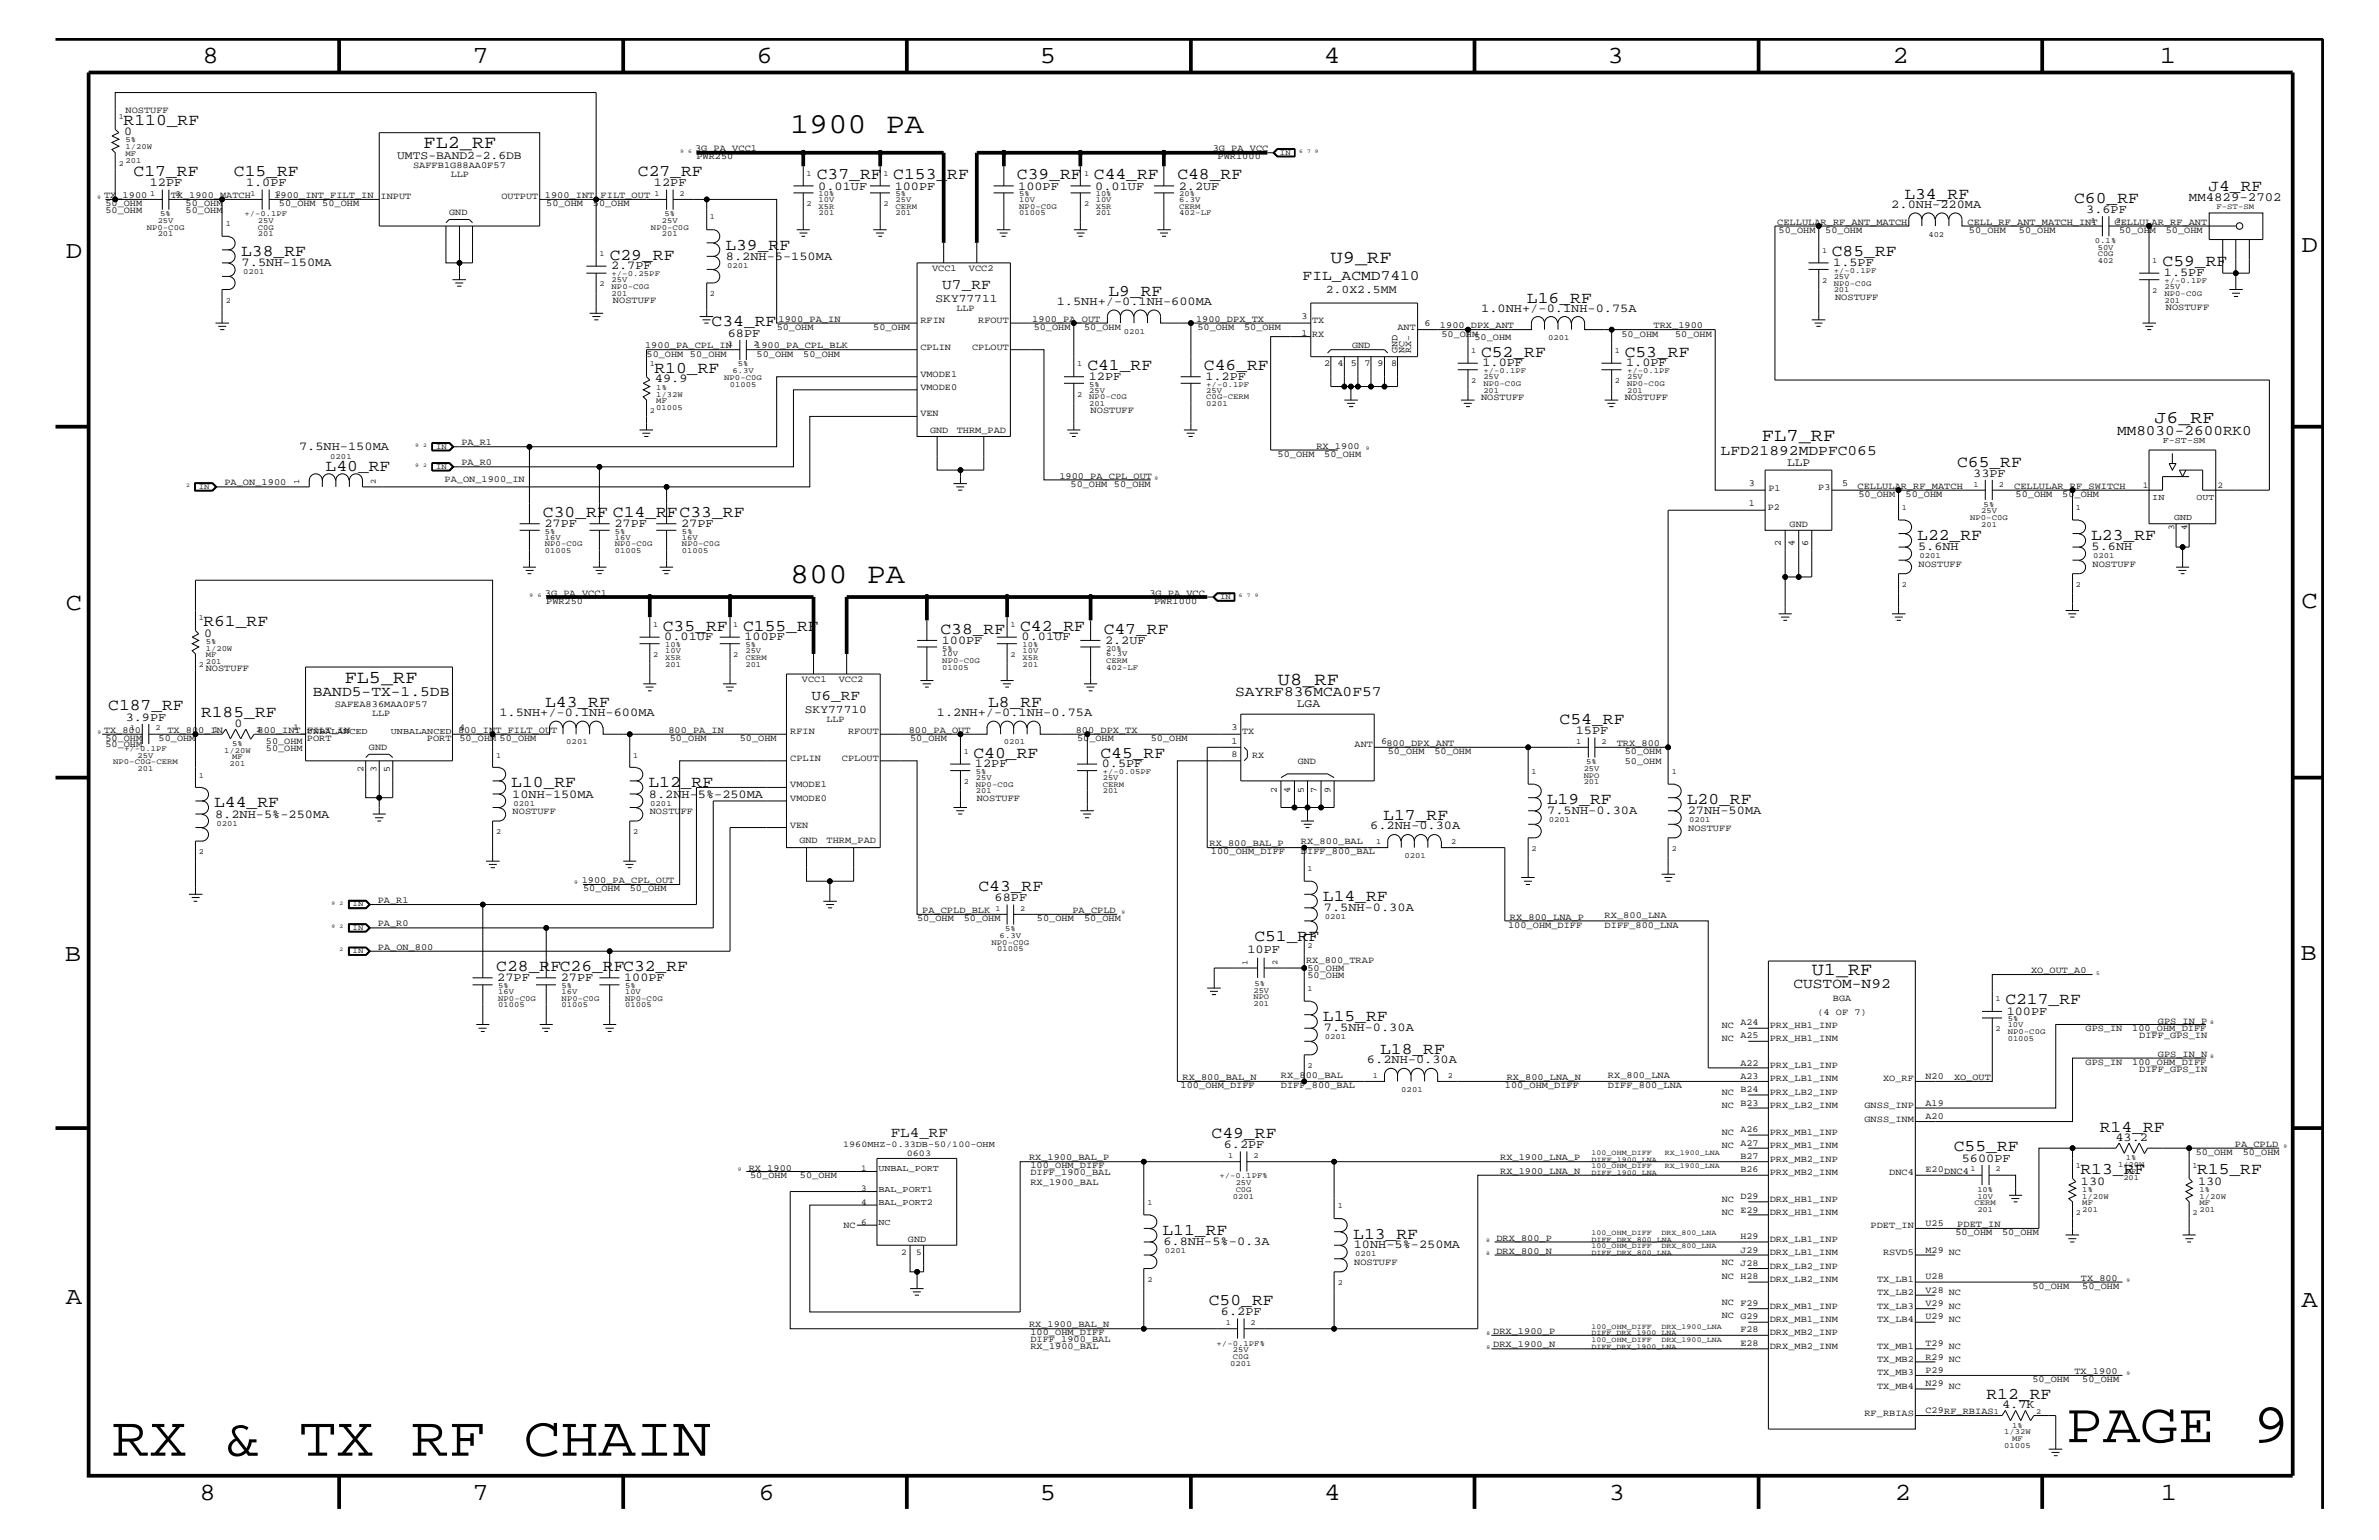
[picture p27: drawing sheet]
<svg xmlns="http://www.w3.org/2000/svg" width="432mm" height="279mm" viewBox="0 0 432 279" stroke-linecap="round" stroke-linejoin="round" font-family="sans-serif">
<defs><g id="words">
<g font-size="10.2">
<text x="374.9" y="261.6">PAGE 9</text>
<text x="20.3" y="264.1">RX &amp; TX RF CHAIN</text>
</g>
<g font-size="5.2">
<text x="143.4" y="24.1">1900 PA</text>
<text x="143.4" y="105.9">800 PA</text>
</g>
<g font-size="4.5">
<text x="36.7" y="11.5">8</text>
<text x="85.8" y="11.5">7</text>
<text x="137.3" y="11.5">6</text>
<text x="188.7" y="11.5">5</text>
<text x="240.3" y="11.5">4</text>
<text x="291.8" y="11.5">3</text>
<text x="343.5" y="11.5">2</text>
<text x="392" y="11.5">1</text>
<text x="11.9" y="46.8">D</text>
<text x="417.7" y="45.7">D</text>
<text x="11.9" y="110.6">C</text>
<text x="417.7" y="110.3">C</text>
<text x="11.8" y="174.3">B</text>
<text x="417.6" y="174.2">B</text>
<text x="11.9" y="236.7">A</text>
<text x="417.7" y="237.1">A</text>
<text x="36.2" y="272.1">8</text>
<text x="85.8" y="272.1">7</text>
<text x="137.7" y="272.1">6</text>
<text x="188.7" y="272.1">5</text>
<text x="240.4" y="272.1">4</text>
<text x="292" y="272.1">3</text>
<text x="343.9" y="272.1">2</text>
<text x="392.2" y="272.1">1</text>
</g>
<g font-size="3.3">
<text x="76.9" y="26.9">FL2_RF</text>
<text x="241.5" y="47.7">U9_RF</text>
<text x="319.8" y="80">FL7_RF</text>
<text x="62.6" y="124">FL5_RF</text>
<text x="231.9" y="124.2">U8_RF</text>
<text x="328.8" y="176.8">U1_RF</text>
</g>
<text font-size="3.2" x="391.1" y="76.8">J6_RF</text>
<g font-size="3">
<text x="22.4" y="22.7">R110_RF</text>
<text x="24.3" y="31.9">C17_RF</text>
<text x="42.5" y="31.9">C15_RF</text>
<text x="115.8" y="31.9">C27_RF</text>
<text x="148.3" y="32.5">C37_RF</text>
<text x="162.1" y="32.5">C153_RF</text>
<text x="184.6" y="32.5">C39_RF</text>
<text x="198.5" y="32.5">C44_RF</text>
<text x="213.7" y="32.5">C48_RF</text>
<text x="400.9" y="34.7">J4_RF</text>
<text x="345.7" y="36.1">L34_RF</text>
<text x="376.5" y="36.8">C60_RF</text>
<text x="43.8" y="46.5">L38_RF</text>
<text x="110.7" y="47.1">C29_RF</text>
<text x="131.7" y="45.3">L39_RF</text>
<text x="332.5" y="46.5">C85_RF</text>
<text x="201.2" y="53.6">L9_RF</text>
<text x="392.5" y="48.3">C59_RF</text>
<text x="129.2" y="59.2">C34_RF</text>
<text x="277.2" y="54.9">L16_RF</text>
<text x="268.8" y="64.7">C52_RF</text>
<text x="294.9" y="64.7">C53_RF</text>
<text x="118.8" y="67.6">R10_RF</text>
<text x="197.4" y="67.1">C41_RF</text>
<text x="218.5" y="67.1">C46_RF</text>
<text x="59.1" y="85.5">L40_RF</text>
<text x="355.2" y="84.7">C65_RF</text>
<text x="98.6" y="93.8">C30_RF C14_RFC33_RF</text>
<text x="348" y="98">L22_RF</text>
<text x="379.6" y="98">L23_RF</text>
<text x="36.9" y="113.7">R61_RF</text>
<text x="120.3" y="114.4">C35_RF</text>
<text x="134.9" y="114.4">C155_RF</text>
<text x="170.7" y="115">C38_RF</text>
<text x="185.2" y="114.4">C42_RF</text>
<text x="200.3" y="115">C47_RF</text>
<text x="19.6" y="128.9">C187_RF</text>
<text x="36.5" y="130.2">R185_RF</text>
<text x="98.9" y="128.2">L43_RF</text>
<text x="179.4" y="128.2">L8_RF</text>
<text x="283.1" y="131.3">C54_RF</text>
<text x="176.7" y="137.4">C40_RF</text>
<text x="199.7" y="137.4">C45_RF</text>
<text x="92.8" y="142.9">L10_RF</text>
<text x="117.7" y="142.9">L12_RF</text>
<text x="38.9" y="146.5">L44_RF</text>
<text x="251.1" y="148.8">L17_RF</text>
<text x="280.8" y="145.9">L19_RF</text>
<text x="306.2" y="145.9">L20_RF</text>
<text x="177.6" y="161.7">C43_RF</text>
<text x="240.1" y="163.5">L14_RF</text>
<text x="227.7" y="170.7">C51_RF</text>
<text x="90.1" y="176.2">C28_RFC26_RFC32_RF</text>
<text x="240.1" y="185.3">L15_RF</text>
<text x="364" y="182.2">C217_RF</text>
<text x="250.5" y="191.2">L18_RF</text>
<text x="219.9" y="206.5">C49_RF</text>
<text x="354.6" y="208.9">C55_RF</text>
<text x="381.1" y="205.3">R14_RF</text>
<text x="377.6" y="213">R13_RF</text>
<text x="398.8" y="213">R15_RF</text>
<text x="211" y="224.1">L11_RF</text>
<text x="245.6" y="224.7">L13_RF</text>
<text x="219.4" y="236.8">C50_RF</text>
<text x="360.6" y="253.8">R12_RF</text>
</g>
<g font-size="2.6">
<text x="171" y="52.4">U7_RF</text>
<text x="236.4" y="50.7">FIL_ACMD7410</text>
<text x="312.3" y="82.5">LFD21892MDPFC065</text>
<text x="384.3" y="78.9">MM8030-2600RK0</text>
<text x="56.8" y="126.3">BAND5-TX-1.5DB</text>
<text x="147.3" y="126.9">U6_RF</text>
<text x="224.2" y="126.4">SAYRF836MCA0F57</text>
<text x="325.5" y="179.3">CUSTOM-N92</text>
<text x="161.7" y="206.4">FL4_RF</text>
</g>
<text font-size="2.3" x="397.3" y="36.5">MM4829-2702</text>
<g font-size="2.2">
<text x="22.5" y="24.6">0</text>
<text x="27.2" y="33.7">12PF</text>
<text x="44.7" y="33.7">1.0PF</text>
<text x="118.7" y="33.7">12PF</text>
<text x="148.5" y="34.4">0.01UF</text>
<text x="162.4" y="34.4">100PF</text>
<text x="184.8" y="34.4">100PF</text>
<text x="198.8" y="34.4">0.01UF</text>
<text x="214" y="34.4">2.2UF</text>
<text x="343.3" y="37.8">2.0NH-220MA</text>
<text x="378.7" y="38.6">3.6PF</text>
<text x="131.7" y="47.1">8.2NH-5-150MA</text>
<text x="43.9" y="48.3">7.5NH-150MA</text>
<text x="110.9" y="48.9">2.7PF</text>
<text x="332.7" y="48.3">1.5PF</text>
<text x="392.8" y="50.2">1.5PF</text>
<text x="191.8" y="55.3">1.5NH+/-0.1NH-600MA</text>
<text x="268.9" y="56.6">1.0NH+/-0.1NH-0.75A</text>
<text x="132.1" y="61.1">68PF</text>
<text x="118.9" y="69.4">49.9</text>
<text x="197.6" y="68.9">12PF</text>
<text x="218.8" y="68.9">1.2PF</text>
<text x="269.1" y="66.5">1.0PF</text>
<text x="295.1" y="66.5">1.0PF</text>
<text x="54.3" y="81.7">7.5NH-150MA</text>
<text x="358.1" y="86.5">33PF</text>
<text x="98.8" y="95.6">27PF</text>
<text x="111.5" y="95.6">27PF</text>
<text x="123.6" y="95.6">27PF</text>
<text x="348.1" y="99.9">5.6NH</text>
<text x="379.6" y="99.9">5.6NH</text>
<text x="37.1" y="115.5">0</text>
<text x="120.6" y="116.2">0.01UF</text>
<text x="135.1" y="116.2">100PF</text>
<text x="170.9" y="116.8">100PF</text>
<text x="185.4" y="116.2">0.01UF</text>
<text x="200.6" y="116.8">2.2UF</text>
<text x="22.8" y="130.8">3.9PF</text>
<text x="42.5" y="131.9">0</text>
<text x="90.6" y="129.9">1.5NH+/-0.1NH-600MA</text>
<text x="170.1" y="129.9">1.2NH+/-0.1NH-0.75A</text>
<text x="286" y="133.2">15PF</text>
<text x="177" y="139.2">12PF</text>
<text x="200" y="139.2">0.5PF</text>
<text x="39" y="148.4">8.2NH-5%-250MA</text>
<text x="93" y="144.7">10NH-150MA</text>
<text x="117.8" y="144.7">8.2NH-5%-250MA</text>
<text x="280.8" y="147.7">7.5NH-0.30A</text>
<text x="306.3" y="147.7">27NH-50MA</text>
<text x="248.7" y="150.5">6.2NH-0.30A</text>
<text x="180.5" y="163.5">68PF</text>
<text x="240.3" y="165.3">7.5NH-0.30A</text>
<text x="226.4" y="172.9">10PF</text>
<text x="90.3" y="178">27PF</text>
<text x="101.8" y="178">27PF</text>
<text x="113.3" y="178">100PF</text>
<text x="364.2" y="184.1">100PF</text>
<text x="240.3" y="187.1">7.5NH-0.30A</text>
<text x="248.1" y="192.9">6.2NH-0.30A</text>
<text x="222.1" y="208.3">6.2PF</text>
<text x="384" y="207">43.2</text>
<text x="356.1" y="210.8">5600PF</text>
<text x="377.7" y="214.9">130</text>
<text x="399" y="214.9">130</text>
<text x="211.2" y="225.9">6.8NH-5%-0.3A</text>
<text x="245.7" y="226.5">10NH-5%-250MA</text>
<text x="221.6" y="238.6">6.2PF</text>
<text x="363.4" y="255.5">4.7K</text>
</g>
<g font-size="2.1">
<text x="72.1" y="28.8">UMTS-BAND2-2.6DB</text>
<text x="240.6" y="53.2">2.0X2.5MM</text>
<text x="169.8" y="54.7">SKY77711</text>
<text x="324.4" y="84.5">LLP</text>
<text x="146.1" y="129.3">SKY77710</text>
<text x="235.4" y="128.3">LGA</text>
</g>
<g font-size="1.7">
<text x="22.8" y="20.4">NOSTUFF</text>
<text x="126.2" y="27.5">3G_PA_VCC1</text>
<text x="126.4" y="28.9">PWR250</text>
<text x="220.1" y="27.5">3G_PA_VCC</text>
<text x="221" y="28.9">PWR1000</text>
<text x="18.9" y="35.9">TX_1900</text>
<text x="31" y="35.9">TX_1900_MATCH</text>
<text x="49.8" y="35.9">1900_INT_FILT_IN</text>
<text x="75" y="30.5">SAFFB1G88AA0F57</text>
<text x="81.8" y="32.2">LLP</text>
<text x="98.9" y="35.9">1900_INT_FILT_OUT</text>
<text x="19.1" y="37.4">50_OHM</text>
<text x="19.1" y="38.6">50_OHM</text>
<text x="33.7" y="38.6">50_OHM</text>
<text x="33.7" y="37.4">50_OHM</text>
<text x="50.6" y="37.4">50_OHM 50_OHM</text>
<text x="69.1" y="36.2">INPUT</text>
<text x="81.5" y="39.1">GND</text>
<text x="91" y="36.2">OUTPUT</text>
<text x="99.1" y="37.4">50_OHM</text>
<text x="107.6" y="37.4">50_OHM</text>
<text x="322.6" y="40.8">CELLULAR_RF_ANT_MATCH</text>
<text x="357.1" y="40.8">CELL_RF_ANT_MATCH_INT</text>
<text x="383.8" y="40.8">CELLULAR_RF_ANT</text>
<text x="322.8" y="42.3">50_OHM</text>
<text x="331.3" y="42.3">50_OHM</text>
<text x="357.4" y="42.3">50_OHM</text>
<text x="366.4" y="42.3">50_OHM</text>
<text x="384.6" y="42.3">50_OHM</text>
<text x="393.1" y="42.3">50_OHM</text>
<text x="169.2" y="49.1">VCC1</text>
<text x="175.9" y="49.1">VCC2</text>
<text x="111.3" y="55">NOSTUFF</text>
<text x="141" y="59.8">50_OHM</text>
<text x="141.3" y="58.4">1900_PA_IN</text>
<text x="158.5" y="59.8">50_OHM</text>
<text x="167" y="58.6">RFIN</text>
<text x="173.6" y="56.4">LLP</text>
<text x="177.5" y="58.6">RFOUT</text>
<text x="187.4" y="58.4">1900_PA_OUT</text>
<text x="187.6" y="59.8">50_OHM</text>
<text x="196.8" y="59.8">50_OHM</text>
<text x="217.1" y="58.4">1900_DPX_TX</text>
<text x="217.3" y="59.8">50_OHM</text>
<text x="225.8" y="59.8">50_OHM</text>
<text x="236.2" y="57.9">3</text>
<text x="238.2" y="58.6">TX</text>
<text x="253.7" y="59.8">ANT</text>
<text x="258.6" y="59.1">6</text>
<text x="261.4" y="59.5">1900_DPX_ANT</text>
<text x="300.1" y="59.5">TRX_1900</text>
<text x="333.1" y="54.4">NOSTUFF</text>
<text x="393.1" y="56.2">NOSTUFF</text>
<text x="117.1" y="63.2">1900_PA_CPL_IN</text>
<text x="117.3" y="64.7">50_OHM 50_OHM</text>
<text x="137.1" y="63.2">1900_PA_CPL_BLK</text>
<text x="137.3" y="64.7">50_OHM</text>
<text x="145.8" y="64.7">50_OHM</text>
<text x="167" y="63.4">CPLIN</text>
<text x="176.4" y="63.4">CPLOUT</text>
<text x="236.2" y="60.9">1</text>
<text x="238.2" y="61.1">RX</text>
<text x="245.4" y="63.2">GND</text>
<text x="253.7" y="64" transform="rotate(-90 253.7 64)">GND</text>
<text x="254.9" y="64" transform="rotate(-90 254.9 64)">NC</text>
<text x="256.1" y="64" transform="rotate(-90 256.1 64)">RX-</text>
<text x="261.6" y="61.1">50_OHM</text>
<text x="267.6" y="61.7">50_OHM</text>
<text x="294.3" y="61.1">50_OHM</text>
<text x="304" y="61.1">50_OHM</text>
<text x="167" y="68.4">VMODE1</text>
<text x="167" y="70.7">VMODE0</text>
<text x="240.4" y="66.5">2</text>
<text x="242.7" y="66.5">4</text>
<text x="245.2" y="66.5">5</text>
<text x="247.6" y="66.5">7</text>
<text x="250" y="66.5">9</text>
<text x="252.5" y="66.5">8</text>
<text x="167" y="75.6">VEN</text>
<text x="198" y="75">NOSTUFF</text>
<text x="268.8" y="72.6">NOSTUFF</text>
<text x="294.9" y="72.6">NOSTUFF</text>
<text x="83.7" y="80.8">PA_R1</text>
<text x="168.8" y="78.5">GND</text>
<text x="173.7" y="78.5">THRM_PAD</text>
<text x="231.9" y="82.8">50_OHM</text>
<text x="238.9" y="81.4">RX_1900</text>
<text x="240.4" y="82.8">50_OHM</text>
<text x="40.7" y="88.1">PA_ON_1900</text>
<text x="80.7" y="87.5">PA_ON_1900_IN</text>
<text x="83.7" y="84.4">PA_R0</text>
<text x="192.3" y="86.9">1900_PA_CPL_OUT</text>
<text x="194.3" y="88.3">50_OHM 50_OHM</text>
<text x="317.4" y="88.2">3</text>
<text x="321" y="89">P1</text>
<text x="330" y="88.9">P3</text>
<text x="334.3" y="88.2">5</text>
<text x="337.1" y="88.7">CELLULAR_RF_MATCH</text>
<text x="365.6" y="88.7">CELLULAR_RF_SWITCH</text>
<text x="317.4" y="91.8">1</text>
<text x="320.9" y="92.6">P2</text>
<text x="324.8" y="95.6">GND</text>
<text x="337.3" y="90.1">50_OHM</text>
<text x="345.9" y="90.1">50_OHM</text>
<text x="365.8" y="90.1">50_OHM</text>
<text x="374.3" y="90.1">50_OHM</text>
<text x="323.3" y="99.1" transform="rotate(-90 323.3 99.1)">2</text>
<text x="325.7" y="99.1" transform="rotate(-90 325.7 99.1)">4</text>
<text x="328.2" y="99.1" transform="rotate(-90 328.2 99.1)">6</text>
<text x="348.2" y="102.9">NOSTUFF</text>
<text x="379.8" y="102.9">NOSTUFF</text>
<text x="98.9" y="108.1">3G_PA_VCC1</text>
<text x="99.1" y="109.5">PWR250</text>
<text x="208.6" y="108.1">3G_PA_VCC</text>
<text x="209.5" y="109.5">PWR1000</text>
<text x="37.3" y="121.7">NOSTUFF</text>
<text x="145.5" y="123.7">VCC1</text>
<text x="152.2" y="123.7">VCC2</text>
<text x="60.7" y="128.2">SAFEA836MAA0F57</text>
<text x="67.5" y="129.9">LLP</text>
<text x="150" y="131">LLP</text>
<text x="18.9" y="133">TX_800</text>
<text x="19.1" y="134.4">50_OHM</text>
<text x="19.1" y="135.6">50_OHM</text>
<text x="28.8" y="134.4">50_OHM</text>
<text x="30.4" y="133">TX_800_IN</text>
<text x="46.7" y="133">800_INT_FILT_IN</text>
<text x="48.3" y="136.2">50_OHM</text>
<text x="48.3" y="135">50_OHM</text>
<text x="55.7" y="134.4">PORT</text>
<text x="67" y="136">GND</text>
<text x="77.5" y="134.4">PORT</text>
<text x="83.1" y="133">800_INT_FILT_OUT</text>
<text x="83.4" y="134.4">50_OHM 50_OHM</text>
<text x="121.3" y="133">800_PA_IN</text>
<text x="121.6" y="134.4">50_OHM</text>
<text x="134.3" y="134.4">50_OHM</text>
<text x="143.4" y="133.2">RFIN</text>
<text x="153.9" y="133.2">RFOUT</text>
<text x="164.9" y="133">800_PA_OUT</text>
<text x="165.2" y="134.4">50_OHM</text>
<text x="195.2" y="133">800_DPX_TX</text>
<text x="195.5" y="134.4">50_OHM</text>
<text x="208.9" y="134.4">50_OHM</text>
<text x="223.5" y="132.4">3</text>
<text x="223.5" y="134.9">1</text>
<text x="223.5" y="137.3">8</text>
<text x="225.5" y="133.2">TX</text>
<text x="227.2" y="137.4">RX</text>
<text x="245.9" y="135.6">ANT</text>
<text x="250.7" y="134.9">6</text>
<text x="251.6" y="135.3">800_DPX_ANT</text>
<text x="251.9" y="136.8">50_OHM</text>
<text x="260.3" y="136.8">50_OHM</text>
<text x="293.5" y="135.3">TRX_800</text>
<text x="294.9" y="136.8">50_OHM</text>
<text x="66" y="140.1" transform="rotate(-90 66 140.1)">2</text>
<text x="68.3" y="140.1" transform="rotate(-90 68.3 140.1)">3</text>
<text x="70.8" y="140.1" transform="rotate(-90 70.8 140.1)">5</text>
<text x="143.4" y="138">CPLIN</text>
<text x="143.4" y="142.9">VMODE1</text>
<text x="152.8" y="138">CPLOUT</text>
<text x="231.7" y="144" transform="rotate(-90 231.7 144)">2</text>
<text x="234.2" y="144" transform="rotate(-90 234.2 144)">4</text>
<text x="235.5" y="138.6">GND</text>
<text x="236.6" y="144" transform="rotate(-90 236.6 144)">5</text>
<text x="239" y="144" transform="rotate(-90 239 144)">7</text>
<text x="241.5" y="144" transform="rotate(-90 241.5 144)">9</text>
<text x="294.9" y="138.6">50_OHM</text>
<text x="93" y="147.7">NOSTUFF</text>
<text x="117.9" y="147.7">NOSTUFF</text>
<text x="143.4" y="145.3">VMODE0</text>
<text x="177.3" y="145.3">NOSTUFF</text>
<text x="143.4" y="150.1">VEN</text>
<text x="145.1" y="153">GND</text>
<text x="150" y="153">THRM_PAD</text>
<text x="219.5" y="153.5">RX_800_BAL_P</text>
<text x="219.8" y="155">100_OHM_DIFF</text>
<text x="236.1" y="153.2">RX_800_BAL</text>
<text x="236.1" y="155">DIFF_800_BAL</text>
<text x="306.4" y="150.7">NOSTUFF</text>
<text x="105.6" y="160.2">1900_PA_CPL_OUT</text>
<text x="105.8" y="161.7">50_OHM</text>
<text x="114.3" y="161.7">50_OHM</text>
<text x="68.6" y="163.9">PA_R1</text>
<text x="166.5" y="167.1">50_OHM</text>
<text x="167.4" y="165.6">PA_CPLD_BLK</text>
<text x="174.9" y="167.1">50_OHM</text>
<text x="188.2" y="167.1">50_OHM</text>
<text x="194.6" y="165.6">PA_CPLD</text>
<text x="196.8" y="167.1">50_OHM</text>
<text x="274.1" y="166.9">RX_800_LNA_P</text>
<text x="291.3" y="166.5">RX_800_LNA</text>
<text x="68.6" y="168.1">PA_R0</text>
<text x="68.6" y="172.3">PA_ON_800</text>
<text x="273.7" y="168.3">100_OHM_DIFF</text>
<text x="291.3" y="168.3">DIFF_800_LNA</text>
<text x="237.1" y="174.8">RX_800_TRAP</text>
<text x="237.3" y="177.4">50_OHM</text>
<text x="237.3" y="176.2">50_OHM</text>
<text x="368.6" y="176.6">XO_OUT_A0</text>
<text x="329.9" y="184.1">(4 OF 7)</text>
<text x="332.7" y="181.6">BGA</text>
<text x="391.7" y="185.7">GPS_IN_P</text>
<text x="312.5" y="188.9">NC</text>
<text x="312.5" y="186.5">NC</text>
<text x="315.9" y="188.4">A25</text>
<text x="315.9" y="186">A24</text>
<text x="321.2" y="188.9">PRX_HB1_INM</text>
<text x="321.2" y="186.5">PRX_HB1_INP</text>
<text x="378.5" y="187.1">GPS_IN</text>
<text x="387" y="187.1">100_OHM_DIFF</text>
<text x="388.3" y="188.3">DIFF_GPS_IN</text>
<text x="391.7" y="191.7">GPS_IN_N</text>
<text x="214.3" y="197.4">100_OHM_DIFF</text>
<text x="214.6" y="195.9">RX_800_BAL_N</text>
<text x="232.5" y="197.4">DIFF_800_BAL</text>
<text x="232.5" y="195.6">RX_800_BAL</text>
<text x="273.1" y="197.4">100_OHM_DIFF</text>
<text x="273.5" y="195.9">RX_800_LNA_N</text>
<text x="291.8" y="197.4">DIFF_800_LNA</text>
<text x="291.8" y="195.6">RX_800_LNA</text>
<text x="315.9" y="195.7">A23</text>
<text x="315.9" y="193.3">A22</text>
<text x="321.2" y="196.2">PRX_LB1_INM</text>
<text x="321.2" y="193.7">PRX_LB1_INP</text>
<text x="341.8" y="196.2">XO_RF</text>
<text x="349.5" y="195.7">N20</text>
<text x="354.7" y="195.9">XO_OUT</text>
<text x="378.5" y="193.2">GPS_IN</text>
<text x="387" y="193.2">100_OHM_DIFF</text>
<text x="388.3" y="194.4">DIFF_GPS_IN</text>
<text x="312.5" y="201">NC</text>
<text x="312.5" y="198.7">NC</text>
<text x="315.9" y="200.6">B23</text>
<text x="315.9" y="198.1">B24</text>
<text x="321.2" y="201">PRX_LB2_INM</text>
<text x="321.2" y="198.7">PRX_LB2_INP</text>
<text x="338.4" y="203.5">GNSS_INM</text>
<text x="338.4" y="201">GNSS_INP</text>
<text x="349.5" y="203">A20</text>
<text x="349.5" y="200.6">A19</text>
<text x="312.5" y="208.3">NC A27</text>
<text x="312.5" y="205.9">NC</text>
<text x="315.9" y="205.4">A26</text>
<text x="321.2" y="208.3">PRX_MB1_INM</text>
<text x="321.2" y="205.9">PRX_MB1_INP</text>
<text x="398.5" y="209.6">50_OHM</text>
<text x="405.6" y="208.1">PA_CPLD</text>
<text x="407.1" y="209.6">50_OHM</text>
<text x="135.9" y="212.4">RX_1900</text>
<text x="136.1" y="213.8">50_OHM</text>
<text x="145.2" y="213.8">50_OHM</text>
<text x="186.8" y="210.5">RX_1900_BAL_P</text>
<text x="187" y="215">RX_1900_BAL</text>
<text x="187" y="211.9">100_OHM_DIFF</text>
<text x="187" y="213.2">DIFF_1900_BAL</text>
<text x="272.3" y="213">RX_1900_LNA_N</text>
<text x="272.3" y="210.5">RX_1900_LNA_P</text>
<text x="315.9" y="212.7">B26</text>
<text x="315.9" y="210.3">B27</text>
<text x="321.2" y="213.2">PRX_MB2_INM</text>
<text x="321.2" y="210.8">PRX_MB2_INP</text>
<text x="342.9" y="213.2">DNC4</text>
<text x="349.5" y="212.7">E20DNC4</text>
<text x="312.5" y="220.4">NC E29</text>
<text x="312.5" y="218">NC</text>
<text x="315.9" y="217.5">D29</text>
<text x="321.2" y="220.4">DRX_HB1_INM</text>
<text x="321.2" y="218">DRX_HB1_INP</text>
<text x="153.1" y="222.9">NC</text>
<text x="164.8" y="225.3">GND</text>
<text x="271.6" y="225.1">DRX_800_P</text>
<text x="271.6" y="227.5">DRX_800_N</text>
<text x="315.9" y="227.3">J29</text>
<text x="315.9" y="224.8">H29</text>
<text x="321.2" y="227.7">DRX_LB1_INM</text>
<text x="321.2" y="225.3">DRX_LB1_INP</text>
<text x="339.5" y="222.9">PDET_IN</text>
<text x="341.8" y="227.7">RSVD5</text>
<text x="349.5" y="222.4">U25</text>
<text x="349.5" y="227.3">M29 NC</text>
<text x="354.9" y="224.1">50_OHM</text>
<text x="355.3" y="222.6">PDET_IN</text>
<text x="363.4" y="224.1">50_OHM</text>
<text x="245.8" y="229.6">NOSTUFF</text>
<text x="312.5" y="229.6">NC J28</text>
<text x="312.5" y="232">NC H28</text>
<text x="321.2" y="232.6">DRX_LB2_INM</text>
<text x="321.2" y="230.2">DRX_LB2_INP</text>
<text x="340.7" y="232.6">TX_LB1</text>
<text x="349.5" y="232.1">U28</text>
<text x="368.9" y="233.8">50_OHM</text>
<text x="377.7" y="232.4">TX_800</text>
<text x="378" y="233.8">50_OHM</text>
<text x="312.5" y="236.8">NC F29</text>
<text x="312.5" y="239.2">NC G29</text>
<text x="321.2" y="239.9">DRX_MB1_INM</text>
<text x="321.2" y="237.4">DRX_MB1_INP</text>
<text x="340.7" y="235">TX_LB2</text>
<text x="340.7" y="237.4">TX_LB3</text>
<text x="340.7" y="239.9">TX_LB4</text>
<text x="349.5" y="234.6">V28</text>
<text x="349.5" y="236.9">V29</text>
<text x="349.5" y="239.4">U29</text>
<text x="353.7" y="239.9">NC</text>
<text x="353.7" y="237.4">NC</text>
<text x="353.7" y="235">NC</text>
<text x="186.8" y="240.8">RX_1900_BAL_N</text>
<text x="187" y="244.7">RX_1900_BAL</text>
<text x="187" y="242.3">100_OHM_DIFF</text>
<text x="187" y="243.5">DIFF_1900_BAL</text>
<text x="271" y="242">DRX_1900_P</text>
<text x="271" y="244.5">DRX_1900_N</text>
<text x="315.9" y="244.2">E28</text>
<text x="315.9" y="241.8">F28</text>
<text x="321.2" y="244.7">DRX_MB2_INM</text>
<text x="321.2" y="242.3">DRX_MB2_INP</text>
<text x="340.7" y="244.7">TX_MB1</text>
<text x="349.5" y="244.2">T29</text>
<text x="353.7" y="244.7">NC</text>
<text x="340.7" y="247.1">TX_MB2</text>
<text x="340.7" y="249.5">TX_MB3</text>
<text x="340.7" y="252">TX_MB4</text>
<text x="349.5" y="246.7">R29 NC</text>
<text x="349.5" y="249">P29</text>
<text x="349.5" y="251.5">N29</text>
<text x="353.7" y="252">NC</text>
<text x="368.9" y="250.7">50_OHM</text>
<text x="376.5" y="249.3">TX_1900</text>
<text x="378" y="250.7">50_OHM</text>
<text x="338.4" y="256.8">RF_RBIAS</text>
<text x="349.5" y="256.3">C29RF_RBIAS</text>
</g>
<g font-size="1.6">
<text x="392.6" y="80.3">F-ST-SM</text>
<text x="389" y="88.5">1</text>
<text x="402.5" y="88.5">2</text>
<text x="390.7" y="90.8">IN</text>
<text x="394.6" y="94.3">GND</text>
<text x="398.7" y="90.8">OUT</text>
<text x="394.6" y="96.1" transform="rotate(-90 394.6 96.1)">3</text>
<text x="397" y="96.1" transform="rotate(-90 397 96.1)">4</text>
<text x="53.3" y="132.5">1</text>
<text x="55.7" y="133.2">UNBALANCED</text>
<text x="71" y="133.2">UNBALANCED</text>
<text x="83.4" y="132.5">4</text>
<text x="153" y="208.1">1960MHZ-0.33DB-50/100-OHM</text>
<text x="164.6" y="209.7">0603</text>
<text x="156.3" y="212.5">1</text>
<text x="159.4" y="212.5">UNBAL_PORT</text>
<text x="156.3" y="218.6">4</text>
<text x="156.3" y="216.1">3</text>
<text x="159.4" y="218.6">BAL_PORT2</text>
<text x="159.4" y="216.2">BAL_PORT1</text>
<text x="156.3" y="222.2">6</text>
<text x="159.4" y="222.3">NC</text>
<text x="163.6" y="227.6">2</text>
<text x="166.3" y="227.6">5</text>
</g>
<g font-size="1.4">
<text x="21.6" y="21.6">1</text>
<text x="22.8" y="29.5">201</text>
<text x="22.8" y="25.9">5%</text>
<text x="22.8" y="28.3">MF</text>
<text x="22.8" y="27.1">1/20W</text>
<text x="232.3" y="28.1">IN</text>
<text x="21.6" y="30.2">2</text>
<text x="27.3" y="35.6">1</text>
<text x="31.8" y="35.6">2</text>
<text x="45.5" y="35.6">1</text>
<text x="50" y="35.6">2</text>
<text x="118.8" y="35.6">1</text>
<text x="123.4" y="35.6">2</text>
<text x="146.4" y="31.9">1</text>
<text x="148.6" y="35.6">10%</text>
<text x="160.4" y="31.9">1</text>
<text x="162.6" y="35.6">5%</text>
<text x="185" y="35.6">5%</text>
<text x="196.8" y="31.9">1</text>
<text x="198.9" y="35.6">10%</text>
<text x="214" y="35.6">20%</text>
<text x="26.6" y="41.7">NP0-C0G</text>
<text x="28.6" y="40.4">25V</text>
<text x="29.1" y="39.2">5%</text>
<text x="41" y="41">1</text>
<text x="44.4" y="39.2">+/-0.1PF</text>
<text x="46.8" y="41.7">C0G</text>
<text x="46.8" y="40.4">25V</text>
<text x="118.2" y="41.7">NP0-C0G</text>
<text x="120.1" y="40.4">25V</text>
<text x="120.6" y="39.2">5%</text>
<text x="128.9" y="39.8">1</text>
<text x="146.4" y="37.4">2</text>
<text x="148.6" y="36.7">10V</text>
<text x="148.6" y="37.9">X5R</text>
<text x="148.6" y="39.1">201</text>
<text x="160.4" y="37.4">2</text>
<text x="162.6" y="37.9">CERM</text>
<text x="162.6" y="36.7">25V</text>
<text x="162.6" y="39.1">201</text>
<text x="185" y="36.7">10V</text>
<text x="185" y="37.9">NP0-C0G</text>
<text x="185" y="39.1">01005</text>
<text x="196.8" y="37.4">2</text>
<text x="198.9" y="36.7">10V</text>
<text x="198.9" y="37.9">X5R</text>
<text x="198.9" y="39.1">201</text>
<text x="214" y="37.9">CERM</text>
<text x="214" y="39.1">402-LF</text>
<text x="214" y="36.7">6.3V</text>
<text x="379.5" y="40.4">1</text>
<text x="384" y="40.4">2</text>
<text x="402.3" y="37.9">F-ST-SM</text>
<text x="28.6" y="42.9">201</text>
<text x="46.8" y="42.9">201</text>
<text x="108.8" y="46.5">1</text>
<text x="120.1" y="42.9">201</text>
<text x="330.7" y="45.9">1</text>
<text x="350" y="43">402</text>
<text x="380.2" y="44.1">0.1%</text>
<text x="380.7" y="45.3">50V</text>
<text x="380.7" y="46.5">C0G</text>
<text x="380.7" y="47.7">402</text>
<text x="390.7" y="47.7">1</text>
<text x="44.1" y="49.7">0201</text>
<text x="108.8" y="51.9">2</text>
<text x="111" y="52.4">NP0-C0G</text>
<text x="111" y="50.2">+/-0.25PF</text>
<text x="111" y="51.3">25V</text>
<text x="111" y="53.6">201</text>
<text x="128.9" y="53.8">2</text>
<text x="132" y="48.5">0201</text>
<text x="330.7" y="51.3">2</text>
<text x="332.8" y="51.8">NP0-C0G</text>
<text x="332.8" y="49.6">+/-0.1PF</text>
<text x="332.8" y="53">201</text>
<text x="332.8" y="50.7">25V</text>
<text x="390.7" y="53.2">2</text>
<text x="392.9" y="53.6">NP0-C0G</text>
<text x="392.9" y="51.3">+/-0.1PF</text>
<text x="392.9" y="52.4">25V</text>
<text x="41" y="55">2</text>
<text x="392.9" y="54.9">201</text>
<text x="132.2" y="62.9">1</text>
<text x="136.7" y="62.9">2</text>
<text x="204" y="60.6">0201</text>
<text x="267" y="64">1</text>
<text x="281" y="61.8">0201</text>
<text x="293.1" y="64">1</text>
<text x="117.9" y="66.5">1</text>
<text x="119.1" y="70.7">1%</text>
<text x="119.1" y="72">1/32W</text>
<text x="131.4" y="68.9">NP0-C0G</text>
<text x="132.5" y="70.1">01005</text>
<text x="132.9" y="67.7">6.3V</text>
<text x="133.9" y="66.5">5%</text>
<text x="195.5" y="72">2</text>
<text x="195.5" y="66.5">1</text>
<text x="197.7" y="70.1">5%</text>
<text x="197.7" y="71.2">25V</text>
<text x="218.9" y="71.2">25V</text>
<text x="218.9" y="70.1">+/-0.1PF</text>
<text x="267" y="69.5">2</text>
<text x="269.2" y="70">NP0-C0G</text>
<text x="269.2" y="68.8">25V</text>
<text x="269.2" y="71.2">201</text>
<text x="269.2" y="67.7">+/-0.1PF</text>
<text x="293.1" y="69.5">2</text>
<text x="295.3" y="71.2">201</text>
<text x="295.3" y="68.8">25V</text>
<text x="295.3" y="70">NP0-C0G</text>
<text x="295.3" y="67.7">+/-0.1PF</text>
<text x="117.9" y="75">2</text>
<text x="119.1" y="73.2">MF</text>
<text x="119.1" y="74.4">01005</text>
<text x="197.7" y="72.4">NP0-C0G</text>
<text x="197.7" y="73.7">201</text>
<text x="218.9" y="72.4">C0G-CERM</text>
<text x="218.9" y="73.7">0201</text>
<text x="59.9" y="83.3">0201</text>
<text x="79.2" y="81.4">IN</text>
<text x="36.1" y="88.7">IN</text>
<text x="54.3" y="87.7" transform="rotate(-90 54.3 87.7)">1</text>
<text x="68.2" y="87.7" transform="rotate(-90 68.2 87.7)">2</text>
<text x="79.2" y="85">IN</text>
<text x="358.2" y="88.3">1</text>
<text x="362.8" y="88.3">2</text>
<text x="345.2" y="92.6">1</text>
<text x="357.6" y="94.3">NP0-C0G</text>
<text x="359.6" y="93.2">25V</text>
<text x="359.6" y="95.6">201</text>
<text x="360" y="92">5%</text>
<text x="376.8" y="92.6">1</text>
<text x="98.9" y="100.4">01005</text>
<text x="98.9" y="97.9">16V</text>
<text x="98.9" y="96.8">5%</text>
<text x="98.9" y="99.1">NP0-C0G</text>
<text x="111.6" y="97.9">16V</text>
<text x="111.6" y="100.4">01005</text>
<text x="111.6" y="96.8">5%</text>
<text x="111.6" y="99.1">NP0-C0G</text>
<text x="123.8" y="100.4">01005</text>
<text x="123.8" y="97.9">16V</text>
<text x="123.8" y="96.8">5%</text>
<text x="123.8" y="99.1">NP0-C0G</text>
<text x="348.4" y="101.3">0201</text>
<text x="379.9" y="101.3">0201</text>
<text x="345.2" y="106.5">2</text>
<text x="376.8" y="106.5">2</text>
<text x="36.1" y="112.6">1</text>
<text x="118.5" y="113.7">1</text>
<text x="133.1" y="113.7">1</text>
<text x="183.4" y="113.7">1</text>
<text x="221.5" y="108.7">IN</text>
<text x="37.3" y="118.1">1/20W</text>
<text x="37.3" y="119.2">MF</text>
<text x="37.3" y="116.8">5%</text>
<text x="118.5" y="119.2">2</text>
<text x="120.7" y="118.5">10V</text>
<text x="120.7" y="117.4">10%</text>
<text x="120.7" y="119.7">X5R</text>
<text x="133.1" y="119.2">2</text>
<text x="135.3" y="118.5">25V</text>
<text x="135.3" y="119.7">CERM</text>
<text x="135.3" y="117.4">5%</text>
<text x="171" y="118.1">5%</text>
<text x="171" y="119.1">10V</text>
<text x="183.4" y="119.2">2</text>
<text x="185.6" y="119.7">X5R</text>
<text x="185.6" y="118.5">10V</text>
<text x="185.6" y="117.4">10%</text>
<text x="200.7" y="119.1">6.3V</text>
<text x="200.7" y="118.1">20%</text>
<text x="36.1" y="121">2</text>
<text x="37.3" y="120.4">201</text>
<text x="120.7" y="120.9">201</text>
<text x="135.3" y="120.9">201</text>
<text x="171" y="120.3">NP0-C0G</text>
<text x="171" y="121.5">01005</text>
<text x="185.6" y="120.9">201</text>
<text x="200.7" y="121.5">402-LF</text>
<text x="200.7" y="120.3">CERM</text>
<text x="22.5" y="136.2">+/-0.1PF</text>
<text x="23.6" y="132.5">1</text>
<text x="25" y="137.4">25V</text>
<text x="28.2" y="132.5">2</text>
<text x="38.8" y="132.8">1</text>
<text x="40.7" y="136.6">1/20W</text>
<text x="42.1" y="137.8">MF</text>
<text x="42.1" y="135.3">5%</text>
<text x="46.5" y="132.8">2</text>
<text x="90.1" y="137.4">1</text>
<text x="102.8" y="135.1">0201</text>
<text x="114.9" y="137.4">1</text>
<text x="174.9" y="136.8">1</text>
<text x="182.2" y="135.1">0201</text>
<text x="286.1" y="135">1</text>
<text x="290.7" y="135">2</text>
<text x="20.5" y="138.6">NP0-C0G-CERM</text>
<text x="25" y="139.8">201</text>
<text x="36.1" y="141.1">1</text>
<text x="41.7" y="139">201</text>
<text x="174.9" y="142.3">2</text>
<text x="177.1" y="142.8">NP0-C0G</text>
<text x="177.1" y="144">201</text>
<text x="177.1" y="141.5">25V</text>
<text x="177.1" y="140.4">5%</text>
<text x="200.2" y="142.8">CERM</text>
<text x="200.2" y="140.4">+/-0.05PF</text>
<text x="200.2" y="141.5">25V</text>
<text x="200.2" y="144">201</text>
<text x="278" y="140.4">1</text>
<text x="287.4" y="142.3">201</text>
<text x="287.4" y="141.1">NPO</text>
<text x="287.4" y="139.8">25V</text>
<text x="287.9" y="138.6">5%</text>
<text x="303.4" y="140.4">1</text>
<text x="39.3" y="149.8">0201</text>
<text x="93.2" y="146.2">0201</text>
<text x="118" y="146.2">0201</text>
<text x="281.1" y="149.2">0201</text>
<text x="306.6" y="149.2">0201</text>
<text x="36.1" y="155">2</text>
<text x="90.1" y="151.3">2</text>
<text x="114.9" y="151.3">2</text>
<text x="249.8" y="153.2">1</text>
<text x="254.9" y="155.7">0201</text>
<text x="263.4" y="153.2">2</text>
<text x="278" y="154.4">2</text>
<text x="303.4" y="154.4">2</text>
<text x="237.3" y="158">1</text>
<text x="64" y="164.5">IN</text>
<text x="180.7" y="165.3">1</text>
<text x="185.2" y="165.3">2</text>
<text x="240.5" y="166.7">0201</text>
<text x="64" y="168.7">IN</text>
<text x="64" y="172.9">IN</text>
<text x="180" y="171.4">NP0-C0G</text>
<text x="181" y="172.6">01005</text>
<text x="181.4" y="170.1">6.3V</text>
<text x="182.4" y="168.9">5%</text>
<text x="237.3" y="172">2</text>
<text x="90.4" y="179.3">5%</text>
<text x="101.9" y="179.3">5%</text>
<text x="113.5" y="179.3">5%</text>
<text x="226.4" y="175" transform="rotate(-90 226.4 175)">1</text>
<text x="227.7" y="178.8">5%</text>
<text x="231.9" y="175" transform="rotate(-90 231.9 175)">2</text>
<text x="237.3" y="179.9">1</text>
<text x="90.4" y="181.6">NP0-C0G</text>
<text x="90.4" y="182.7">01005</text>
<text x="90.4" y="180.4">16V</text>
<text x="101.9" y="182.7">01005</text>
<text x="101.9" y="180.4">16V</text>
<text x="101.9" y="181.6">NP0-C0G</text>
<text x="113.5" y="182.7">01005</text>
<text x="113.5" y="180.4">10V</text>
<text x="113.5" y="181.6">NP0-C0G</text>
<text x="227.5" y="180.1">25V</text>
<text x="227.5" y="181.3">NPO</text>
<text x="227.5" y="182.5">201</text>
<text x="362.2" y="181.6">1</text>
<text x="364.4" y="185.3">5%</text>
<text x="240.5" y="188.6">0201</text>
<text x="362.2" y="187.1">2</text>
<text x="364.4" y="187.6">NP0-C0G</text>
<text x="364.4" y="186.4">10V</text>
<text x="364.4" y="188.8">01005</text>
<text x="237.3" y="193.7">2</text>
<text x="249.2" y="195.6">1</text>
<text x="262.8" y="195.6">2</text>
<text x="254.3" y="198.1">0201</text>
<text x="288.9" y="209.6">100_OHM_DIFF</text>
<text x="302.2" y="209.6">RX_1900_LNA</text>
<text x="221.3" y="213.8">+/-0.1PF%</text>
<text x="222.9" y="210.2">1</text>
<text x="224.3" y="215">25V</text>
<text x="227.5" y="210.2">2</text>
<text x="288.9" y="211.9">100_OHM_DIFF</text>
<text x="288.9" y="213.2">DIFF_1900_LNA</text>
<text x="288.9" y="210.8">DIFF_1900_LNA</text>
<text x="302.2" y="211.9">RX_1900_LNA</text>
<text x="357.6" y="212.5">1</text>
<text x="362.2" y="212.5">2</text>
<text x="376.8" y="211.9">1</text>
<text x="384.4" y="211.7">1/20W</text>
<text x="385.4" y="214.2">201</text>
<text x="385.9" y="210.5">1%</text>
<text x="385.9" y="213">MF</text>
<text x="397.9" y="211.9">1</text>
<text x="208.3" y="218.6">1</text>
<text x="223.8" y="217.5">0201</text>
<text x="224.3" y="216.2">C0G</text>
<text x="242.8" y="219.2">1</text>
<text x="358.4" y="218.6">CERM</text>
<text x="358.9" y="219.8">201</text>
<text x="358.9" y="217.5">10V</text>
<text x="358.9" y="216.2">10%</text>
<text x="376.8" y="220.4">2</text>
<text x="378" y="217.5">1/20W</text>
<text x="378" y="218.6">MF</text>
<text x="378" y="216.2">1%</text>
<text x="378" y="219.8">201</text>
<text x="397.9" y="220.4">2</text>
<text x="399.2" y="216.2">1%</text>
<text x="399.2" y="218.6">MF</text>
<text x="399.2" y="217.5">1/20W</text>
<text x="399.2" y="219.8">201</text>
<text x="211.4" y="227.4">0201</text>
<text x="246" y="228">0201</text>
<text x="288.9" y="224.1">100_OHM_DIFF</text>
<text x="288.9" y="225.3">DIFF_DRX_800_LNA</text>
<text x="288.9" y="226.5">100_OHM_DIFF</text>
<text x="288.9" y="227.7">DIFF_DRX_800_LNA</text>
<text x="301.6" y="224.1">DRX_800_LNA</text>
<text x="301.6" y="226.5">DRX_800_LNA</text>
<text x="208.3" y="232.6">2</text>
<text x="242.8" y="233.2">2</text>
<text x="220.8" y="244.1">+/-0.1PF%</text>
<text x="222.5" y="240.5">1</text>
<text x="223.8" y="245.3">25V</text>
<text x="227" y="240.5">2</text>
<text x="288.9" y="241.1">100_OHM_DIFF</text>
<text x="288.9" y="243.5">100_OHM_DIFF</text>
<text x="288.9" y="242.3">DIFF_DRX_1900_LNA</text>
<text x="288.9" y="244.7">DIFF_DRX_1900_LNA</text>
<text x="301.6" y="241.1">DRX_1900_LNA</text>
<text x="301.6" y="243.5">DRX_1900_LNA</text>
<text x="223.3" y="247.8">0201</text>
<text x="223.8" y="246.5">C0G</text>
<text x="361.9" y="256.5">1</text>
<text x="369.6" y="256.5">2</text>
<text x="363.8" y="260.2">1/32W</text>
<text x="363.8" y="262.7">01005</text>
<text x="365.2" y="261.4">MF</text>
<text x="365.2" y="259">1%</text>
</g>
<g font-size="1">
<text x="123.4" y="27.7">9</text>
<text x="124.9" y="27.7">6</text>
<text x="235.8" y="27.7">6</text>
<text x="237.2" y="27.7">7</text>
<text x="238.7" y="27.7">9</text>
<text x="17.6" y="36.2">9</text>
<text x="75.4" y="81.1">9</text>
<text x="76.8" y="81.1">2</text>
<text x="247.9" y="81.6">9</text>
<text x="33.8" y="88.3">2</text>
<text x="75.4" y="84.7">9</text>
<text x="76.8" y="84.7">2</text>
<text x="209.5" y="87.1">9</text>
<text x="96.1" y="108.3">9</text>
<text x="97.6" y="108.3">6</text>
<text x="224.9" y="108.3">6</text>
<text x="226.3" y="108.3">7</text>
<text x="227.8" y="108.3">9</text>
<text x="17.7" y="133.2">9</text>
<text x="104.2" y="160.5">9</text>
<text x="60.2" y="164.1">9</text>
<text x="61.6" y="164.1">2</text>
<text x="203.5" y="165.9">9</text>
<text x="60.2" y="168.3">9</text>
<text x="61.6" y="168.3">2</text>
<text x="61.6" y="172.6">2</text>
<text x="380.5" y="176.8">5</text>
<text x="401.1" y="185.9">8</text>
<text x="401.1" y="192">8</text>
<text x="414.4" y="208.3">9</text>
<text x="133.9" y="212.5">9</text>
<text x="269.7" y="225.3">8</text>
<text x="269.7" y="227.7">8</text>
<text x="386" y="232.6">9</text>
<text x="269.8" y="242.3">8</text>
<text x="269.8" y="244.7">8</text>
<text x="386" y="249.5">9</text>
</g>
</g></defs>
<g fill="none" stroke="#000" stroke-width=".18">
<path d="M19.1 36.2h1.8v-8.5l-.6-.6 1.3-.6-1.3-.6 1.3-.6-1.3-.6 1.3-.6-.7-.6v-6.7h87.3v31.5M20.9 36.2h8.6M29.5 34.4v3.6M30.6 36.2h9.7M30.6 34.4v3.6M47.6 36.2h-7.3v6.7h1.3M47.6 34.4v3.6M48.9 34.4v3.6M48.9 36.2h19.9M68.8 24.1h29.2v16.9h-29.2zM98 36.2h23M121 34.4v3.6"/>
<path d="M122.2 36.2h6.1v5.5h1.2a1.19 1.19 0 0 1 1.1 1.2 1.19 1.19 0 0 1-1.1 1.2h-1.2M122.2 34.4v3.6M128.3 36.2h12.7v22.4h25.5M144 35h3.7M144 33.7h3.7M145.8 30.2v3.5M145.8 35v6.7M157.9 35h3.6M157.9 33.7h3.6M159.8 30.2v3.5M159.8 35v6.7M180.3 35h3.7"/>
<path d="M180.3 33.7h3.7M182.2 30.2v3.5M182.2 35v6.7M194.3 35h3.7M194.3 33.7h3.7M196.1 30.2v3.5M196.1 35v6.7M209.5 35h3.6M209.5 33.7h3.6M211.2 30.2v3.5M211.2 35v6.7M230 27.7h1.3"/>
<path d="M231.8 27h3.2v1.5h-3.2l-.7-.8zM231.8 27l-.7 .7 .7 .7M231.8 28.4h3.2M231.8 27h3.2M231.8 27l-.6 .7 .6 .7M235 27.1h-3.1l-.6 .6 .6 .6h3.1M235 27v1.4M348.8 39.8a1.19 1.19 0 0 0-1.2-1.2 1.19 1.19 0 0 0-1.1 1.2v1.2h-24.3v27.9h89.7v20h-12.1v-3.6h-4.2l.6 1.2 .5-1.2M348.8 39.8a1.19 1.19 0 0 1 1.2-1.2 1.19 1.19 0 0 1 1.2 1.2M348.8 39.8v1.2M353.7 39.8a1.19 1.19 0 0 0-1.2-1.2 1.19 1.19 0 0 0-1.2 1.2v1.2M381.6 39.2v3.7"/>
<path d="M382.8 39.2v3.7M401 38.6h9.7v4.9h-9.7zM39.1 58.6h2.5M39.6 59.2h1.5M40 59.8h.7M40.3 47.7h1.3M40.3 45.3h1.3M40.3 50.2h1.3M41.5 47.8a1.19 1.19 0 0 1 1.2 1.2 1.19 1.19 0 0 1-1.2 1.2M41.5 43a1.19 1.19 0 0 1 1.2 1.1 1.19 1.19 0 0 1-1.2 1.2M41.5 45.3a1.19 1.19 0 0 1 1.2 1.2 1.19 1.19 0 0 1-1.2 1.2M41.5 50.2a1.19 1.19 0 0 1 1.2 1.1 1.19 1.19 0 0 1-1.2 1.2"/>
<path d="M41.6 52.5h-1.3v6.1M80.9 41v6.7h2.5v-6.7M80.9 40.4l.6-.6h3.7l.6 .6M82.1 50.7h2.5M82.6 51.3h1.5M83 51.9h.7M85.8 41v6.7h-2.4v3M106.4 49.6h3.7M106.4 48.3h3.7M107 56.8h2.5M107.5 57.4h1.5M107.9 58h.7"/>
<path d="M108.2 49.6v7.2M127 57.4h2.5M127.5 58h1.4M127.8 58.6h.8M128.3 46.5h1.2M129.5 46.5a1.19 1.19 0 0 1 1.1 1.2 1.19 1.19 0 0 1-1.1 1.2h-1.2M129.5 44.1a1.19 1.19 0 0 1 1.1 1.2 1.19 1.19 0 0 1-1.1 1.2M129.5 49a1.19 1.19 0 0 1 1.1 1.1 1.19 1.19 0 0 1-1.1 1.2h-1.2v6.1M144.6 41.7h2.4M145.1 42.3h1.5M145.5 42.9h.6M158.5 41.7h2.5"/>
<path d="M159 42.3h1.4M159.4 42.9h.7M166.5 47.7h16.9v31.5h-16.9zM171.3 44.1v3.6M177.3 44.1v3.6M180.9 41.7h2.5M181.4 42.3h1.5M181.8 42.9h.7M183.4 58.6h11.5v9.8M194.9 41.7h2.5M195.4 42.3h1.5M195.7 42.9h.8"/>
<path d="M203.4 57.4a1.19 1.19 0 0 0-1.2-1.2 1.19 1.19 0 0 0-1.2 1.2v1.2h-6.1M203.4 57.4a1.19 1.19 0 0 1 1.2-1.2 1.19 1.19 0 0 1 1.1 1.2M203.4 57.4v1.2M208.2 57.4a1.19 1.19 0 0 0-1.2-1.2 1.19 1.19 0 0 0-1.2 1.2v1.2M208.3 58.6v-1.2a1.19 1.19 0 0 1 1.2-1.2 1.19 1.19 0 0 1 1.2 1.2v1.2h27.2M210.1 41.7h2.4M210.6 42.3h1.4M210.9 42.9h.8M216.2 58.6v9.8M237.9 55h19.4v9.7h-19.4zM257.3 59.8h9.1v6.1M280.3 58.6a1.19 1.19 0 0 0-1.2-1.2 1.19 1.19 0 0 0-1.1 1.2v1.2h-11.6"/>
<path d="M280.3 58.6a1.19 1.19 0 0 1 1.2-1.2 1.19 1.19 0 0 1 1.2 1.2M280.3 58.6v1.2M285.2 58.6a1.19 1.19 0 0 0-1.2-1.2 1.19 1.19 0 0 0-1.2 1.2v1.2M285.2 59.8v-1.2a1.19 1.19 0 0 1 1.2-1.2 1.19 1.19 0 0 1 1.2 1.2v1.2h4.9v6.1M292.5 59.8h18.8v29.1h9.1M328.3 47.7h3.6M328.3 48.9h3.6M328.8 58h2.5M329.4 58.6h1.4M329.7 59.2h.8M330.1 41v6.7M330.1 48.9v9.1"/>
<path d="M353.7 41v-1.2a1.19 1.19 0 0 1 1.2-1.2 1.19 1.19 0 0 1 1.2 1.2v1.2h25.5M382.8 41h7.3v8.6M388.3 50.7h3.6M388.3 49.6h3.6M388.9 58.6h2.4M389.4 59.2h1.4M389.7 59.8h.8M390.1 41h15.7M390.1 50.7v7.9M403.4 43.5v6.1h2.4v-6.1M404.6 52.5h2.5M405.1 53.2h1.5"/>
<path d="M405.5 53.8h.7M408.3 43.5v6.1h-2.5v2.9M116.1 78h2.4M116.6 78.6h1.4M116.9 79.2h.8M134.3 63.4h-17v5l.6 .5-1.1 .6 1.1 .6-1.1 .6 1.1 .6-1.1 .7 .5 .6v5.4M134.3 61.7v3.6M135.5 63.4h31M135.5 61.7v3.6M166.5 70.7h-22.5v14h-35.2M166.5 75.6h-19.5v12.7h-26v6.7M166.5 68.4h-25.5v12.7h-44.9"/>
<path d="M170.1 79.2v6.1h8.5v-6.1M183.4 63.4h6.1v23.7h19.4M193.1 68.4h3.7M193.1 69.5h3.7M193.7 78h2.4M194.1 78.6h1.6M194.6 79.2h.6M194.9 69.5v8.5M214.3 68.4h3.6M214.3 69.5h3.6M214.9 78h2.4M215.4 78.6h1.4"/>
<path d="M215.7 79.2h.8M216.2 69.5v8.5M237.9 61.1h-7.3v20.5h12.2M241 64l.6-.6h9.7l.6 .6M241.6 64.7v5.4h2.4M244 64.7v5.4h2.5M244 72.6h2.5M244.5 73.2h1.5M244.9 73.8h.7M245.2 70.1v2.5M246.5 64.7v5.4h2.3M248.8 64.7v5.4h2.5"/>
<path d="M251.3 64.7v5.4h2.4v-5.4M264.6 67.1h3.6M264.6 65.9h3.6M265.2 72.6h2.4M265.7 73.2h1.4M266.1 73.8h.7M266.4 67.1v5.5M290.7 67.1h3.6M290.7 65.9h3.6M291.3 72.6h2.4M291.8 73.2h1.4M292.1 73.8h.8"/>
<path d="M292.5 67.1v5.5M35.3 87.6h3.3l.8 .7-.8 .8h-3.3zM35.4 87.7h3.2l.7 .6-.7 .7h-3.2zM35.5 87.7h3l.6 .6-.6 .6h-3M35.5 87.7v1.3M38.5 87.7l.7 .6-.7 .7M56.1 87.1v1.2h-17M58.5 87.1a1.19 1.19 0 0 0-1.2-1.1 1.19 1.19 0 0 0-1.2 1.2M58.5 87.1v1.2M60.9 87.1a1.19 1.19 0 0 0-1.2-1.1 1.19 1.19 0 0 0-1.2 1.2M61 87.1v1.2M63.3 87.1a1.19 1.19 0 0 0-1.2-1.1 1.19 1.19 0 0 0-1.1 1.2"/>
<path d="M63.4 87.1v1.2M65.8 87.1a1.19 1.19 0 0 0-1.2-1.1 1.19 1.19 0 0 0-1.2 1.2M65.8 87.1v1.2h55.2M78.4 80.3h3.2l.8 .8-.8 .7h-3.2zM78.4 83.9h3.2l.8 .8-.8 .8h-3.2zM78.4 81.7h3.2M78.4 80.4h3.2M78.4 85.4h3.2M78.4 84h3.2M78.5 80.5h3l.6 .6-.6 .5h-3M78.5 84.1h3l.6 .6-.6 .6h-3M78.5 80.4v1.3"/>
<path d="M78.5 84v1.4M81.6 80.4l.7 .7-.7 .6M81.6 80.4l.6 .7-.6 .6M81.6 84l.7 .7-.7 .7M81.6 84l.6 .7-.6 .7M82.1 84.7h26.7v10.3M82.1 81.1h14v13.9M94.3 96.2h3.7M94.3 95h3.7M96.1 96.2v6.7M107 96.2h3.7M107 95h3.7"/>
<path d="M108.8 96.2v6.7M119.1 96.2h3.7M119.1 95h3.7M121 96.2v6.7M173.1 87.7h2.4M173.6 88.3h1.4M173.9 88.9h.8M174.3 85.3v2.4M320.4 85.3h12.1v10.9h-12.1zM320.4 92.6h-17.6v49.7h1.2M324 96.2v15.2M326.5 96.2v8.5"/>
<path d="M328.8 96.2v8.5h-4.8M332.5 88.9h27.8M344.6 88.9v5.4h1.3M344.6 96.8h1.3M344.6 99.3h1.3M345.8 99.3a1.19 1.19 0 0 1 1.2 1.1 1.19 1.19 0 0 1-1.2 1.2M345.8 94.4a1.19 1.19 0 0 1 1.2 1.2 1.19 1.19 0 0 1-1.2 1.2M345.8 96.9a1.19 1.19 0 0 1 1.2 1.2 1.19 1.19 0 0 1-1.2 1.2M360.3 87.1v3.6M361.6 88.9h14.6v5.4h1.2M361.6 87.1v3.6M376.2 99.3h1.2a1.19 1.19 0 0 1 1.1 1.1 1.19 1.19 0 0 1-1.1 1.2"/>
<path d="M376.2 96.8h1.2M377.4 94.4a1.19 1.19 0 0 1 1.1 1.2 1.19 1.19 0 0 1-1.1 1.2M377.4 96.9a1.19 1.19 0 0 1 1.1 1.2 1.19 1.19 0 0 1-1.1 1.2M390.1 81.6h12.1v13.4h-12.1zM393.7 84.1h1.3l-.7 1.2zM394.3 82.2v1.9M395 95v4.3h2.3v-4.3M396.2 99.3v3.6M397.3 86.5h-4.8v2.4h-16.3M94.9 102.9h2.4M95.4 103.5h1.5M95.8 104.1h.6"/>
<path d="M107.6 102.9h2.5M108.1 103.5h1.5M108.5 104.1h.7M116.1 116.8h3.6M116.1 115.6h3.6M117.9 112v3.6M117.9 116.8v7.3M119.7 102.9h2.5M120.2 103.5h1.5M120.6 104.1h.7M130.6 116.8h3.7M130.6 115.6h3.7"/>
<path d="M132.5 112v3.6M132.5 116.8v7.3M147.7 118.6v3.7M153.7 118.6v3.7M166.5 117.4h3.6M166.5 116.2h3.6M168.2 112.6v3.6M168.2 117.4v6.1M180.9 116.8h3.7M180.9 115.6h3.7M182.8 112v3.6M182.8 116.8v6.7"/>
<path d="M196.1 117.4h3.6M196.1 116.2h3.6M198 112.6v3.6M198 117.4v6.7M219.1 108.3h1.3M220.9 107.6h3.2v1.5h-3.2l-.8-.8zM221 107.6l-.7 .7 .7 .7M224 107.7h-3l-.6 .6 .6 .6h3M224 107.6v1.4M224.1 107.6h-3.2l-.7 .7 .7 .7h3.2M322.8 111.4h2.4M323.3 112h1.5"/>
<path d="M323.7 112.6h.7M343.4 111.4h2.5M343.9 112h1.5M344.3 112.6h.7M344.6 101.6h1.3M345.8 101.7a1.19 1.19 0 0 1 1.2 1.2 1.19 1.19 0 0 1-1.2 1.2M345.9 104.1h-1.3v7.3M374.9 110.8h2.5M375.4 111.4h1.5M375.8 112h.7M376.2 101.6h1.2M377.4 101.7a1.19 1.19 0 0 1 1.1 1.2 1.19 1.19 0 0 1-1.1 1.2"/>
<path d="M377.4 104.1h-1.2v6.7M395 102.9h2.3M395.4 103.5h1.4M395.8 104.1h.7M18.5 133.2h7.3M25.8 131.3v3.7M27 133.2h8.5v-14.6l-.6-.5 1.2-.7-1.2-.6 1.2-.6-1.2-.6 1.2-.6-.6-.6v-9.1h53.9v33.9h1.3M27 131.3v3.7M45.5 134.1l-.9-1.8-.9 1.8-.9-1.8-1 1.8-.8-1.8-.7 .9h-4.8v9.7h1.2M55.5 133.2h-9.4l-.6 .9M55.5 121h26.6v17h-26.6zM66.4 138v6.7h4.9v-6.7"/>
<path d="M66.4 137.4l.6-.6h3.6l.7 .6M68.8 138v9.7M90.6 139.3a1.19 1.19 0 0 1 1.2 1.2 1.19 1.19 0 0 1-1.2 1.2M99.7 131.9v1.3h-17.6M99.7 132a1.19 1.19 0 0 1 1.2-1.2 1.19 1.19 0 0 1 1.2 1.2M102.2 132a1.19 1.19 0 0 1 1.2-1.2 1.19 1.19 0 0 1 1.2 1.2 1.19 1.19 0 0 1 1.1-1.2 1.19 1.19 0 0 1 1.2 1.2M102.2 131.9v1.3M104.6 131.9v1.3M107 132a1.19 1.19 0 0 1 1.2-1.2 1.19 1.19 0 0 1 1.2 1.2M107 131.9v1.3M109.5 131.9v1.3h4.8v6h1.2M114.3 133.2h28.4"/>
<path d="M115.5 139.3a1.19 1.19 0 0 1 1.2 1.2 1.19 1.19 0 0 1-1.2 1.2M116.8 124.1h2.3M117.2 124.7h1.4M117.6 125.3h.7M131.2 124.1h2.5M131.7 124.7h1.5M132.1 125.3h.7M142.7 122.3h17.1v31.5h-17.1zM142.7 138h-19.3v22.5h-17.6M159.8 138h6.7v27.9h16.3M159.8 133.2h14.5M167 123.5h2.4"/>
<path d="M167.5 124.1h1.5M167.9 124.7h.7M172.5 139.8h3.6M172.5 138.6h3.6M174.3 139.8v6.7M179.2 131.9v1.3h-4.9v5.4M179.2 132a1.19 1.19 0 0 1 1.1-1.2 1.19 1.19 0 0 1 1.2 1.2M181.6 132a1.19 1.19 0 0 1 1.2-1.2 1.19 1.19 0 0 1 1.2 1.2 1.19 1.19 0 0 1 1.2-1.2 1.19 1.19 0 0 1 1.2 1.2M181.6 123.5h2.4M181.6 131.9v1.3M182 124.1h1.5M182.5 124.7h.6"/>
<path d="M184 131.9v1.3M186.4 132a1.19 1.19 0 0 1 1.2-1.2 1.19 1.19 0 0 1 1.2 1.2M186.4 131.9v1.3M188.8 131.9v1.3h8.6v5.4M195.5 139.8h3.6M195.5 138.6h3.6M196.8 124.1h2.3M197.2 124.7h1.4M197.4 133.2h27.8M197.4 139.8v7.3M197.6 125.3h.7M225.2 135.6h-6.1v18.2h32.8v-1.2a1.19 1.19 0 0 1 1.2-1.2 1.19 1.19 0 0 1 1.2 1.2"/>
<path d="M225.2 138h-11.5v58.2h37.6v-1.2a1.19 1.19 0 0 1 1.2-1.2 1.19 1.19 0 0 1 1.2 1.2M225.2 129.6h24.2v12.1h-24.2zM225.8 135.6l.6 .6v1.2l-.6 .6M249.4 135.6h38.9M277.4 135.6v6.7h1.2M288.3 133.8v3.6M289.5 135.6h13.3M289.5 133.8v3.6M35.5 150.1h1.2M35.5 145.3h1.2M35.5 147.7h1.2M36.7 147.8a1.19 1.19 0 0 1 1.1 1.1 1.19 1.19 0 0 1-1.1 1.2"/>
<path d="M36.7 142.9a1.19 1.19 0 0 1 1.1 1.2 1.19 1.19 0 0 1-1.1 1.2 1.19 1.19 0 0 1 1.1 1.2 1.19 1.19 0 0 1-1.1 1.2M36.7 150.2a1.19 1.19 0 0 1 1.1 1.2 1.19 1.19 0 0 1-1.1 1.2M36.7 152.6h-1.2v9.6M67.6 147.7h2.4M68.1 148.4h1.5M68.5 149h.7M88.2 156.2h2.5M88.7 156.8h1.5M89.1 157.4h.7M89.4 141.7h1.3M89.4 144h1.3M89.4 146.5h1.3"/>
<path d="M90.6 144.1a1.19 1.19 0 0 1 1.2 1.2 1.19 1.19 0 0 1-1.2 1.2M90.6 141.7a1.19 1.19 0 0 1 1.2 1.2 1.19 1.19 0 0 1-1.2 1.1M90.6 146.6a1.19 1.19 0 0 1 1.2 1.2 1.19 1.19 0 0 1-1.2 1.2M90.7 149h-1.3v7.2M113.1 156.2h2.4M113.5 156.8h1.5M114 157.4h.6M114.3 141.7h1.2a1.19 1.19 0 0 1 1.2 1.2 1.19 1.19 0 0 1-1.2 1.1M114.3 144h1.2M114.3 146.5h1.2M115.5 144.1a1.19 1.19 0 0 1 1.2 1.2 1.19 1.19 0 0 1-1.2 1.2M115.5 146.6a1.19 1.19 0 0 1 1.2 1.2 1.19 1.19 0 0 1-1.2 1.2"/>
<path d="M115.5 149h-1.2v7.2M142.7 150.1h-10.2v22.5h-21.8v4.8M142.7 145.3h-13.2v23h-30.4v9.1M142.7 142.9h-16.3v21.2h-38.8v13.3M146.4 153.8v6.1h8.5v-6.1M150.6 159.9v3.6M173.1 146.5h2.4M173.6 147.1h1.4M173.9 147.7h.8M196.1 147.1h2.4M196.6 147.7h1.4M196.9 148.4h.8"/>
<path d="M232.5 141.1l1.2-.7h7.3l1.1 .7M232.5 141.7v4.8h2.5M235 141.7v4.8h4.8M236.1 149h2.4M236.6 149.5h1.5M236.7 153.8v6.1h1.2a1.19 1.19 0 0 1 1.2 1.2 1.19 1.19 0 0 1-1.2 1.1M237 150.1h.7M237.3 141.7v7.3M239.8 141.7v4.8h2.3v-4.8M256.7 152.6a1.19 1.19 0 0 1 1.2-1.2 1.19 1.19 0 0 1 1.2 1.2M256.7 152.6a1.19 1.19 0 0 0-1.2-1.2 1.19 1.19 0 0 0-1.2 1.2v1.2M256.7 152.6v1.2"/>
<path d="M261.5 152.6a1.19 1.19 0 0 0-1.1-1.2 1.19 1.19 0 0 0-1.2 1.2v1.2M261.6 152.6v1.2h11.5v13.3h36.9v26.6h11M276.1 159.2h2.5M276.6 159.9h1.4M277.4 144.7h1.2M278.6 147.2a1.19 1.19 0 0 1 1.1 1.2 1.19 1.19 0 0 1-1.1 1.1h-1.2M278.6 142.4a1.19 1.19 0 0 1 1.1 1.1 1.19 1.19 0 0 1-1.1 1.2M278.6 144.7a1.19 1.19 0 0 1 1.1 1.2 1.19 1.19 0 0 1-1.1 1.2h-1.2M278.6 149.6a1.19 1.19 0 0 1 1.1 1.2 1.19 1.19 0 0 1-1.1 1.2h-1.2v7.2M301.6 158.6h2.4M302.1 159.2h1.4M302.4 159.9h.8"/>
<path d="M302.8 144.7h1.2M302.8 147.1h1.2M302.8 149.5h1.2M304 147.2a1.19 1.19 0 0 1 1.1 1.2 1.19 1.19 0 0 1-1.1 1.1M304 142.4a1.19 1.19 0 0 1 1.1 1.1 1.19 1.19 0 0 1-1.1 1.2 1.19 1.19 0 0 1 1.1 1.2 1.19 1.19 0 0 1-1.1 1.2M304 149.6a1.19 1.19 0 0 1 1.1 1.2 1.19 1.19 0 0 1-1.1 1.2M304 152h-1.2v6.6M34.3 162.2h2.4M34.8 162.8h1.4M35.1 163.5h.7M63.2 163.4h3.3l.7 .7-.7 .8h-3.3zM63.2 167.6h3.3l.7 .7-.7 .8h-3.3z"/>
<path d="M63.2 171.8h3.3l.7 .8-.7 .7h-3.3zM63.2 169h3.3M63.2 167.7h3.3M63.2 173.3h3.3M63.2 171.9h3.3M63.3 163.4h3.2l.6 .7-.6 .6h-3.2zM63.3 167.7v1.3M63.3 171.9v1.4M63.4 164.7v-1.2h3l.6 .6-.6 .6M63.4 167.8h3l.6 .5-.6 .6h-3zM63.4 172h3l.6 .6-.6 .6h-3zM66.5 163.4l.6 .7-.6 .7h-3.3"/>
<path d="M66.5 167.7l.6 .6-.6 .7M66.5 171.9l.6 .7-.6 .7M67 164.1h20.6M67 168.3h32.1M67 172.6h43.7M85.8 178.7h3.6M85.8 177.4h3.6M87.6 178.7v7.2M97.3 178.7h3.6M97.3 177.4h3.6M99.1 178.7v7.2M108.8 178.7h3.6"/>
<path d="M108.8 177.4h3.6M110.7 178.7v7.2M149.4 163.5h2.5M149.9 164.1h1.5M150.3 164.7h.7M182.8 164.1v3.7M184 164.1v3.7M184 165.9h18.8M219.1 179.3h2.5M219.6 179.9h1.5M228.3 175.6h-7.9v3.7M228.3 173.8v3.6"/>
<path d="M229.4 173.8v3.6M236.7 164.7h1.2a1.19 1.19 0 0 1 1.2 1.2 1.19 1.19 0 0 1-1.2 1.2M236.7 162.2h1.2M236.7 167.1h1.2M236.7 175.6v6h1.2M237.9 162.3a1.19 1.19 0 0 1 1.2 1.2 1.19 1.19 0 0 1-1.2 1.2M237.9 167.2a1.19 1.19 0 0 1 1.2 1.1 1.19 1.19 0 0 1-1.2 1.2M237.9 169.5h-1.2v6.1h-7.3M276.9 160.5h.8M321 174.4h26.6v84.9h-26.6zM379.8 176.8h-18.2v6.7M86.4 185.9h2.4"/>
<path d="M86.9 186.5h1.4M87.3 187.1h.7M98 185.9h2.3M98.4 186.5h1.4M98.8 187.1h.7M109.5 185.9h2.3M109.9 186.5h1.5M110.3 187.1h.7M220 180.5h.7M236.7 186.5h1.2a1.19 1.19 0 0 1 1.2 1.2 1.19 1.19 0 0 1-1.2 1.2M236.7 188.9h1.2M236.7 184.1h1.2"/>
<path d="M237.9 181.7a1.19 1.19 0 0 1 1.2 1.2 1.19 1.19 0 0 1-1.2 1.2M237.9 184.2a1.19 1.19 0 0 1 1.2 1.2 1.19 1.19 0 0 1-1.2 1.1M237.9 189a1.19 1.19 0 0 1 1.2 1.2 1.19 1.19 0 0 1-1.2 1.2M237.9 191.4h-1.2v4.8M253.7 195a1.19 1.19 0 0 1 1.1-1.2 1.19 1.19 0 0 1 1.2 1.2M253.7 195v1.2M258.5 195a1.19 1.19 0 0 0-1.2-1.2 1.19 1.19 0 0 0-1.2 1.2v1.2M258.6 196.2v-1.2a1.19 1.19 0 0 1 1.2-1.2 1.19 1.19 0 0 1 1.1 1.2v1.2h60.1M317.3 186.5h3.7M317.3 188.9h3.7M317.3 198.7h3.7M359.7 184.7h3.7"/>
<path d="M359.7 183.5h3.7M361.6 184.7v11.5h-14M400.4 192h-24.2v11.5h-28.6M400.4 185.9h-27.3v15.1h-25.5M135.5 212.5h23.7M159.2 210.2h14.5v15.7h-14.5zM159.2 216.2h-15.8v24.9h64.2M207.6 210.8h-22.4v27.2h-38.2v-19.4h12.2M207.6 210.8v9.6h1.3M207.6 210.8h17.5M225.1 208.9v3.6M226.3 210.8h15.8"/>
<path d="M226.3 208.9v3.6M317.3 218h3.7M317.3 201h3.7M317.3 208.3h3.7M317.3 205.9h3.7M321 213.2h-52.8v27.9h-26.1v-10.4h1.3M321 210.8h-78.9v10.3h1.3M347.6 213.2h12.1M359.7 211.4v3.6M361 213.2h4.8v3.7M361 211.4v3.6M364.7 216.9h2.3"/>
<path d="M365.1 217.5h1.4M365.5 218h.7M376.2 208.3h-6.1v14.6h-22.5M389.2 209.2l-.9-1.8-.9 1.8-1-1.8-.8 1.8-1-1.8-.6 .9h-7.8v5.5l.6 .6-1.3 .6 1.3 .6-1.3 .6 1.3 .7-1.3 .6 .7 .5v6.1M397.3 208.3h-7.5l-.6 1M413.7 208.3h-16.4v5.5l.6 .6-1.2 .6 1.2 .6-1.2 .6 1.2 .7-1.2 .6 .6 .5v6.1M155.5 222.3h3.7M165.2 225.9v4.8h2.4v-4.8M165.2 233.8h2.4M165.7 234.4h1.4M166 235h.8M166.5 230.7v3.1"/>
<path d="M207.6 222.9h1.3M207.6 225.3h1.3M207.6 227.7h1.3M208.8 225.3a1.19 1.19 0 0 1 1.2 1.2 1.19 1.19 0 0 1-1.2 1.2M208.8 220.5a1.19 1.19 0 0 1 1.2 1.2 1.19 1.19 0 0 1-1.2 1.2M208.8 223a1.19 1.19 0 0 1 1.2 1.1 1.19 1.19 0 0 1-1.2 1.2M208.8 227.8a1.19 1.19 0 0 1 1.2 1.2 1.19 1.19 0 0 1-1.2 1.2M208.9 230.2h-1.3v10.9h17M224.6 239.2v3.7M225.8 239.2v3.7M242.1 223.5h1.3M242.1 225.9h1.3"/>
<path d="M242.1 228.4h1.3M243.3 226a1.19 1.19 0 0 1 1.2 1.2 1.19 1.19 0 0 1-1.1 1.2 1.19 1.19 0 0 1 1.1 1.2 1.19 1.19 0 0 1-1.1 1.1M243.3 221.1a1.19 1.19 0 0 1 1.2 1.2 1.19 1.19 0 0 1-1.1 1.2M243.3 223.5a1.19 1.19 0 0 1 1.2 1.2 1.19 1.19 0 0 1-1.1 1.2M271.3 225.3h49.7M271.3 227.7h49.7M317.3 220.4h3.7M317.3 230.2h3.7M317.3 232.6h3.7M317.3 239.9h3.7M317.3 237.4h3.7M347.6 227.7h3.7"/>
<path d="M347.6 232.6h37.6M347.6 239.9h3.7M347.6 237.4h3.7M347.6 235h3.7M374.9 224.1h2.5M375.4 224.7h1.5M375.8 225.3h.7M396.2 224.1h2.3M396.7 224.7h1.4M397 225.3h.7M225.8 241.1h16.3M270.7 244.7h50.3"/>
<path d="M270.7 242.3h50.3M347.6 244.7h3.7M347.6 256.8h15.8l.6-.9 .9 1.9 .9-1.9 1 1.9 .8-1.9 1 1.9 .5-1h4v6.1M347.6 247.1h3.7M347.6 249.5h37.6M347.6 252h3.7M371.9 262.9h2.4M372.4 263.5h1.4M372.8 264.1h.7"/>
<circle cx="20.9" cy="36.2" r=".42"/>
<circle cx="40.3" cy="36.2" r=".42"/>
<circle cx="108.2" cy="36.2" r=".42"/>
<circle cx="128.3" cy="36.2" r=".42"/>
<circle cx="145.8" cy="27.7" r=".42"/>
<circle cx="159.8" cy="27.7" r=".42"/>
<circle cx="182.2" cy="27.7" r=".42"/>
<circle cx="196.1" cy="27.7" r=".42"/>
<circle cx="211.2" cy="27.7" r=".42"/>
<circle cx="83.4" cy="47.7" r=".42"/>
<circle cx="194.9" cy="58.6" r=".42"/>
<circle cx="216.2" cy="58.6" r=".42"/>
<circle cx="266.4" cy="59.8" r=".42"/>
<circle cx="292.5" cy="59.8" r=".42"/>
<circle cx="330.1" cy="41" r=".42"/>
<circle cx="390.1" cy="41" r=".42"/>
<circle cx="405.8" cy="49.6" r=".42"/>
<circle cx="406.5" cy="41" r=".59"/>
<circle cx="244" cy="70.1" r=".42"/>
<circle cx="245.2" cy="70.1" r=".42"/>
<circle cx="246.5" cy="70.1" r=".42"/>
<circle cx="248.8" cy="70.1" r=".42"/>
<circle cx="251.3" cy="70.1" r=".42"/>
<circle cx="96.1" cy="81.1" r=".42"/>
<circle cx="108.8" cy="84.7" r=".42"/>
<circle cx="121" cy="88.3" r=".42"/>
<circle cx="174.3" cy="85.3" r=".42"/>
<circle cx="344.6" cy="88.9" r=".42"/>
<circle cx="376.2" cy="88.9" r=".42"/>
<circle cx="396.2" cy="99.3" r=".42"/>
<circle cx="117.9" cy="108.3" r=".42"/>
<circle cx="132.5" cy="108.3" r=".42"/>
<circle cx="168.2" cy="108.3" r=".42"/>
<circle cx="182.8" cy="108.3" r=".42"/>
<circle cx="198" cy="108.3" r=".42"/>
<circle cx="324" cy="104.7" r=".42"/>
<circle cx="326.5" cy="104.7" r=".42"/>
<circle cx="35.5" cy="133.2" r=".42"/>
<circle cx="89.4" cy="133.2" r=".42"/>
<circle cx="114.3" cy="133.2" r=".42"/>
<circle cx="174.3" cy="133.2" r=".42"/>
<circle cx="197.4" cy="133.2" r=".42"/>
<circle cx="277.4" cy="135.6" r=".42"/>
<circle cx="302.8" cy="135.6" r=".42"/>
<circle cx="68.8" cy="144.7" r=".42"/>
<circle cx="150.6" cy="159.9" r=".42"/>
<circle cx="234.9" cy="146.5" r=".42"/>
<circle cx="236.7" cy="153.8" r=".42"/>
<circle cx="237.3" cy="146.5" r=".42"/>
<circle cx="239.8" cy="146.5" r=".42"/>
<circle cx="87.6" cy="164.1" r=".42"/>
<circle cx="99.1" cy="168.3" r=".42"/>
<circle cx="110.7" cy="172.6" r=".42"/>
<circle cx="236.7" cy="175.6" r=".42"/>
<circle cx="236.7" cy="196.2" r=".42"/>
<circle cx="207.6" cy="210.8" r=".42"/>
<circle cx="242.1" cy="210.8" r=".42"/>
<circle cx="376.2" cy="208.3" r=".42"/>
<circle cx="397.3" cy="208.3" r=".42"/>
<circle cx="166.5" cy="230.7" r=".42"/>
<circle cx="207.6" cy="241.1" r=".42"/>
<circle cx="242.1" cy="241.1" r=".42"/>
</g>
<g fill="none" stroke="#000" stroke-width=".68" stroke-linecap="butt">
<path d="M10.1 7.1h411.5v266.7M16.1 13.2h400v254.5h-400zM61.6 7.1v6.1M113.1 7.1v6.1M164.6 7.1v6.1M216.2 7.1v6.1M267.6 7.1v6.1M319.2 7.1v6.1M370.7 7.1v6.1M126.4 27.7h19.4M159.8 30.2v-2.5h11.5v16.4M159.8 27.7h-14v2.5"/>
<path d="M182.2 30.2v-2.5h-4.9v16.4M182.2 27.7h13.9M196.1 30.2v-2.5h15.1v2.5M211.2 27.7h18.8M10.1 77.4h6M416.1 77.4h5.5M99.1 108.3h18.8M132.5 112v-3.7h15.2v10.3M132.5 108.3h-14.6v3.7M168.2 108.3v4.3M182.8 108.3v3.7M198 108.3v4.3"/>
<path d="M219.1 108.3h-65.4v10.3M10.1 141.1h6M416.1 141.1h5.5M10.1 204.7h6M416.1 204.7h5.5M61.6 267.7v6.1M113.1 267.7v6.1M164.6 267.7v6.1M216.2 268v5.8M267.6 267.7v6.1M319.2 267.7v6.1M370.7 267.7v6.1"/>
</g>
<g fill="#000">
<circle cx="20.9" cy="36.2" r=".42"/>
<circle cx="40.3" cy="36.2" r=".42"/>
<circle cx="108.2" cy="36.2" r=".42"/>
<circle cx="128.3" cy="36.2" r=".42"/>
<circle cx="145.8" cy="27.7" r=".42"/>
<circle cx="159.8" cy="27.7" r=".42"/>
<circle cx="182.2" cy="27.7" r=".42"/>
<circle cx="196.1" cy="27.7" r=".42"/>
<circle cx="211.2" cy="27.7" r=".42"/>
<circle cx="83.4" cy="47.7" r=".42"/>
<circle cx="194.9" cy="58.6" r=".42"/>
<circle cx="216.2" cy="58.6" r=".42"/>
<circle cx="266.4" cy="59.8" r=".42"/>
<circle cx="292.5" cy="59.8" r=".42"/>
<circle cx="330.1" cy="41" r=".42"/>
<circle cx="390.1" cy="41" r=".42"/>
<circle cx="405.8" cy="49.6" r=".42"/>
<circle cx="244" cy="70.1" r=".42"/>
<circle cx="245.2" cy="70.1" r=".42"/>
<circle cx="246.5" cy="70.1" r=".42"/>
<circle cx="248.8" cy="70.1" r=".42"/>
<circle cx="251.3" cy="70.1" r=".42"/>
<circle cx="96.1" cy="81.1" r=".42"/>
<circle cx="108.8" cy="84.7" r=".42"/>
<circle cx="121" cy="88.3" r=".42"/>
<circle cx="174.3" cy="85.3" r=".42"/>
<circle cx="344.6" cy="88.9" r=".42"/>
<circle cx="376.2" cy="88.9" r=".42"/>
<circle cx="396.2" cy="99.3" r=".42"/>
<circle cx="117.9" cy="108.3" r=".42"/>
<circle cx="132.5" cy="108.3" r=".42"/>
<circle cx="168.2" cy="108.3" r=".42"/>
<circle cx="182.8" cy="108.3" r=".42"/>
<circle cx="198" cy="108.3" r=".42"/>
<circle cx="324" cy="104.7" r=".42"/>
<circle cx="326.5" cy="104.7" r=".42"/>
<circle cx="35.5" cy="133.2" r=".42"/>
<circle cx="89.4" cy="133.2" r=".42"/>
<circle cx="114.3" cy="133.2" r=".42"/>
<circle cx="174.3" cy="133.2" r=".42"/>
<circle cx="197.4" cy="133.2" r=".42"/>
<circle cx="277.4" cy="135.6" r=".42"/>
<circle cx="302.8" cy="135.6" r=".42"/>
<circle cx="68.8" cy="144.7" r=".42"/>
<circle cx="150.6" cy="159.9" r=".42"/>
<circle cx="234.9" cy="146.5" r=".42"/>
<circle cx="236.7" cy="153.8" r=".42"/>
<circle cx="237.3" cy="146.5" r=".42"/>
<circle cx="239.8" cy="146.5" r=".42"/>
<circle cx="87.6" cy="164.1" r=".42"/>
<circle cx="99.1" cy="168.3" r=".42"/>
<circle cx="110.7" cy="172.6" r=".42"/>
<circle cx="236.7" cy="175.6" r=".42"/>
<circle cx="236.7" cy="196.2" r=".42"/>
<circle cx="207.6" cy="210.8" r=".42"/>
<circle cx="242.1" cy="210.8" r=".42"/>
<circle cx="376.2" cy="208.3" r=".42"/>
<circle cx="397.3" cy="208.3" r=".42"/>
<circle cx="166.5" cy="230.7" r=".42"/>
<circle cx="207.6" cy="241.1" r=".42"/>
<circle cx="242.1" cy="241.1" r=".42"/>
</g>
<use href="#words"/>
</svg>
